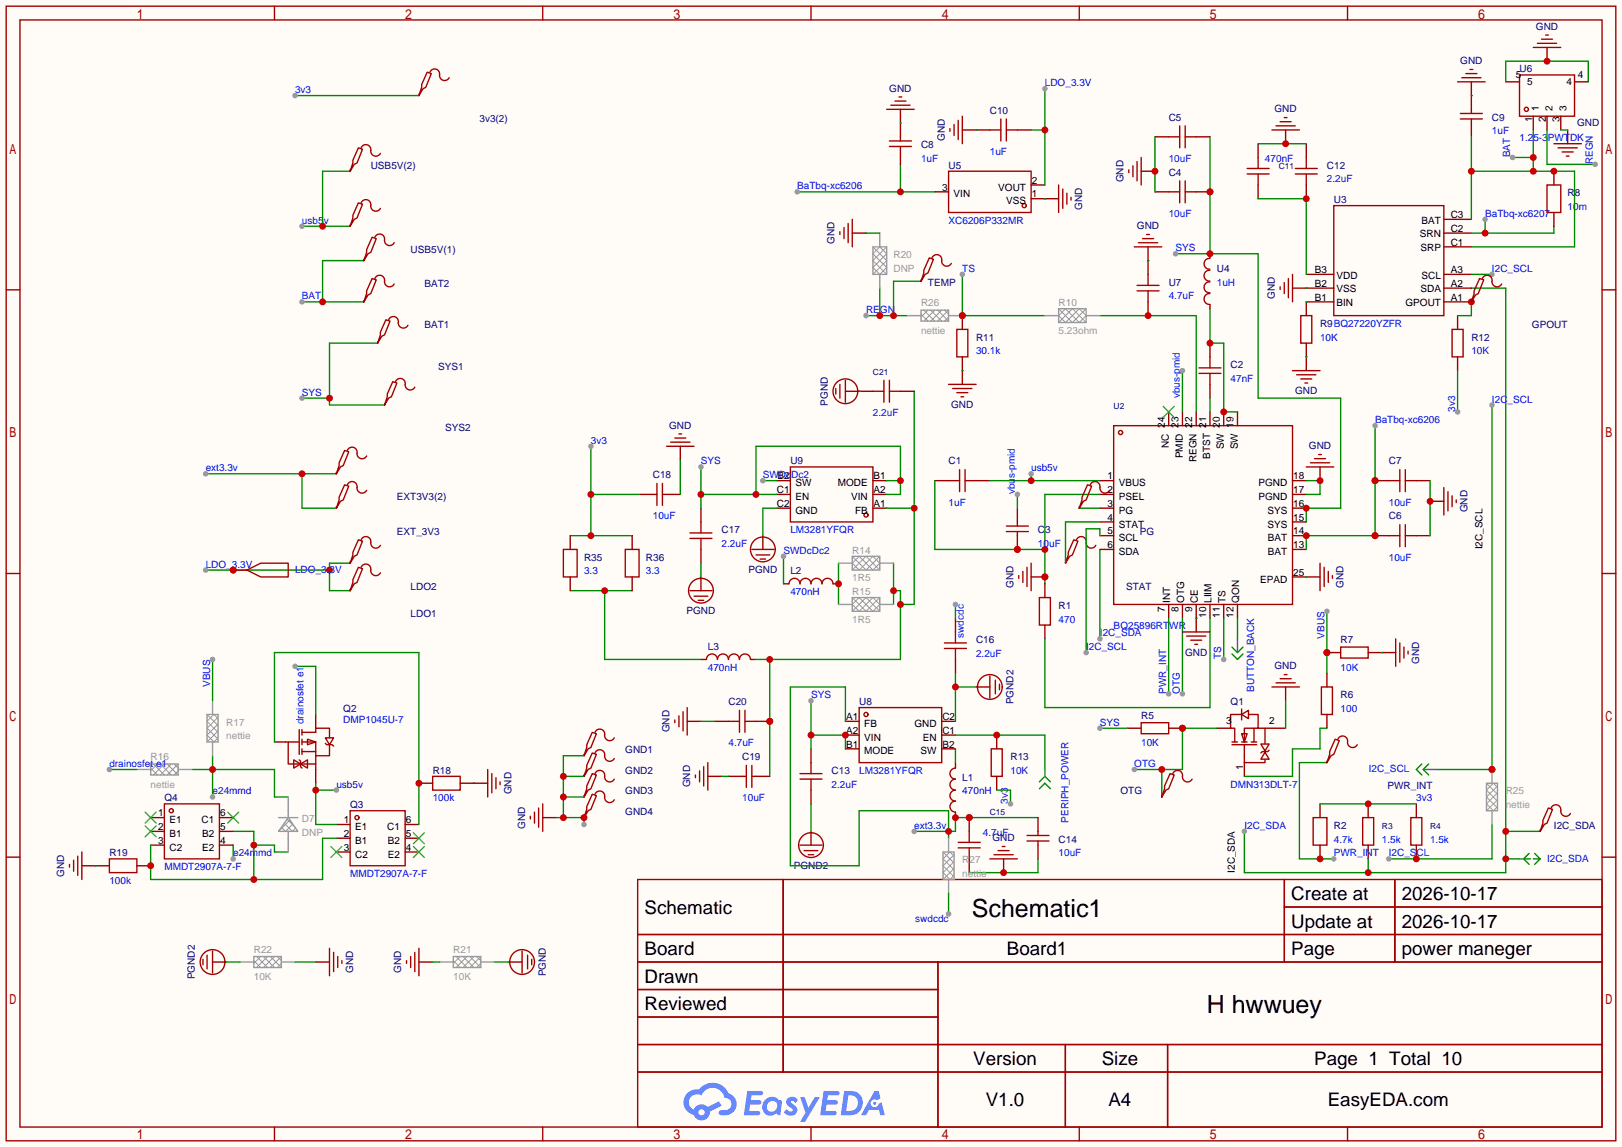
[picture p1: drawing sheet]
<svg xmlns="http://www.w3.org/2000/svg" width="299mm" height="212mm" viewBox="0 0 299 212" stroke-linecap="round" stroke-linejoin="round" font-family="sans-serif">
<defs><g id="words">
<g font-size="4.6">
<text x="179.4" y="169.4">Schematic1</text>
<text x="222.8" y="187.1">H hwwuey</text>
</g>
<g font-size="3.5">
<text x="238.4" y="166.2">Create at</text>
<text x="258.8" y="166.2">2026-10-17</text>
<text x="119" y="168.8">Schematic</text>
<text x="238.4" y="171.3">Update at</text>
<text x="258.8" y="171.3">2026-10-17</text>
<text x="119" y="176.4">Board</text>
<text x="185.9" y="176.4">Board1</text>
<text x="238.4" y="176.4">Page</text>
<text x="258.8" y="176.4">power maneger</text>
<text x="119" y="181.5">Drawn</text>
<text x="119" y="186.6">Reviewed</text>
<text x="179.7" y="196.7">Version</text>
<text x="203.4" y="196.7">Size</text>
<text x="242.6" y="196.7">Page 1 Total 10</text>
<text x="182" y="204.3">V1.0</text>
<text x="204.7" y="204.3">A4</text>
<text x="245.1" y="204.3">EasyEDA.com</text>
</g>
<g font-size="1.8" fill="#000080">
<text x="283.6" y="5.5">GND</text>
<text x="269.6" y="11.9">GND</text>
<text x="164.2" y="16.9">GND</text>
<text x="280.5" y="13.4">U6</text>
<text x="88.5" y="22.5">3v3(2)</text>
<text x="182.8" y="21">C10</text>
<text x="215.8" y="22.3">C5</text>
<text x="235.3" y="20.7">GND</text>
<text x="275.5" y="22.3">C9</text>
<text x="291.2" y="23.3">GND</text>
<text x="170.1" y="27.4">C8</text>
<text x="174.4" y="26.1" transform="rotate(-90 174.4 26.1)">GND</text>
<text x="68.5" y="31.2">USB5V(2)</text>
<text x="175.1" y="31.2">U5</text>
<text x="207.4" y="33.7" transform="rotate(-90 207.4 33.7)">GND</text>
<text x="215.8" y="32.4">C4</text>
<text x="245" y="31.2">C12</text>
<text x="199.8" y="38.8" transform="rotate(-90 199.8 38.8)">GND</text>
<text x="246.3" y="37.5">U3</text>
<text x="289.4" y="36.2">R8</text>
<text x="75.8" y="46.7">USB5V(1)</text>
<text x="154.1" y="45.1" transform="rotate(-90 154.1 45.1)">GND</text>
<text x="209.9" y="42.3">GND</text>
<text x="78.4" y="53">BAT2</text>
<text x="171.3" y="52.8">TEMP</text>
<text x="215.8" y="52.8">U7</text>
<text x="224.7" y="50.2">U4</text>
<text x="235.4" y="55.3" transform="rotate(-90 235.4 55.3)">GND</text>
<text x="78.4" y="60.6">BAT1</text>
<text x="180.2" y="62.9">R11</text>
<text x="243.7" y="60.4">R9BQ27220YZFR</text>
<text x="271.7" y="62.9">R12</text>
<text x="282.8" y="60.6">GPOUT</text>
<text x="80.9" y="68.2">SYS1</text>
<text x="227.2" y="68">C2</text>
<text x="152.8" y="74.9" transform="rotate(-90 152.8 74.9)">PGND</text>
<text x="175.6" y="75.4">GND</text>
<text x="239.1" y="72.8">GND</text>
<text x="82.2" y="79.7">SYS2</text>
<text x="123.5" y="79.2">GND</text>
<text x="241.7" y="83">GND</text>
<text x="120.5" y="88.3">C18</text>
<text x="145.9" y="85.8">U9</text>
<text x="175.1" y="85.8">C1</text>
<text x="256.4" y="85.8">C7</text>
<text x="73.3" y="92.4">EXT3V3(2)</text>
<text x="256.4" y="95.9">C6</text>
<text x="270.9" y="94.6" transform="rotate(-90 270.9 94.6)">GND</text>
<text x="73.3" y="98.7">EXT_3V3</text>
<text x="133.2" y="98.5">C17</text>
<text x="191.6" y="98.5">C3</text>
<text x="210.4" y="98.7">PG</text>
<text x="107.8" y="103.6">R35</text>
<text x="119.3" y="103.6">R36</text>
<text x="138.2" y="105.8">PGND</text>
<text x="145.9" y="106.1">L2</text>
<text x="75.8" y="114">LDO1</text>
<text x="75.8" y="108.9">LDO2</text>
<text x="126.7" y="113.5">PGND</text>
<text x="187.1" y="108.6" transform="rotate(-90 187.1 108.6)">GND</text>
<text x="195.5" y="112.4">R1</text>
<text x="207.9" y="108.9">STAT</text>
<text x="248.1" y="108.6" transform="rotate(-90 248.1 108.6)">GND</text>
<text x="180.2" y="118.8">C16</text>
<text x="247.5" y="118.8">R7</text>
<text x="130.7" y="120.1">L3</text>
<text x="218.8" y="121.1">GND</text>
<text x="235.3" y="123.6">GND</text>
<text x="262" y="122.6" transform="rotate(-90 262 122.6)">GND</text>
<text x="63.4" y="131.5">Q2</text>
<text x="134.5" y="130.2">C20</text>
<text x="158.6" y="130.2">U8</text>
<text x="187.1" y="130.1" transform="rotate(-90 187.1 130.1)">PGND2</text>
<text x="227.2" y="130.2">Q1</text>
<text x="247.5" y="129">R6</text>
<text x="123.6" y="135.3" transform="rotate(-90 123.6 135.3)">GND</text>
<text x="210.7" y="132.8">R5</text>
<text x="79.9" y="142.9">R18</text>
<text x="115.4" y="139.1">GND1</text>
<text x="115.4" y="142.9">GND2</text>
<text x="137" y="140.4">C19</text>
<text x="153.5" y="142.9">C13</text>
<text x="186.6" y="140.4">R13</text>
<text x="30.4" y="148">Q4</text>
<text x="64.6" y="149.3">Q3</text>
<text x="94.4" y="146.7" transform="rotate(-90 94.4 146.7)">GND</text>
<text x="115.4" y="146.7">GND3</text>
<text x="127.4" y="145.4" transform="rotate(-90 127.4 145.4)">GND</text>
<text x="177.7" y="144.2">L1</text>
<text x="206.9" y="146.7">OTG</text>
<text x="256.2" y="145.7">PWR_INT</text>
<text x="96.9" y="153.1" transform="rotate(-90 96.9 153.1)">GND</text>
<text x="115.4" y="150.5">GND4</text>
<text x="183.2" y="155.4">GND</text>
<text x="195.5" y="155.6">C14</text>
<text x="246.3" y="153.1">R2</text>
<text x="286.9" y="153.1">I2C_SDA</text>
<text x="11.9" y="161.9" transform="rotate(-90 11.9 161.9)">GND</text>
<text x="20.2" y="158.2">R19</text>
<text x="146.6" y="160.4">PGND2</text>
<text x="65.2" y="179.7" transform="rotate(-90 65.2 179.7)">GND</text>
<text x="74.1" y="179.7" transform="rotate(-90 74.1 179.7)">GND</text>
<text x="36" y="180.9" transform="rotate(-90 36 180.9)">PGND2</text>
<text x="100.8" y="180.3" transform="rotate(-90 100.8 180.3)">PGND</text>
</g>
<g font-size="1.8" fill="#00f">
<text x="54.5" y="17.2">3v3</text>
<text x="192.9" y="15.9">LDO_3.3V</text>
<text x="170.1" y="29.9">1uF</text>
<text x="182.8" y="28.6">1uF</text>
<text x="215.8" y="29.9">10uF</text>
<text x="233.6" y="29.9">470nF</text>
<text x="275.5" y="24.8">1uF</text>
<text x="278.8" y="29.1" transform="rotate(-90 278.8 29.1)">BAT</text>
<text x="280.5" y="26.1">1.25-3PWTDK</text>
<text x="147.2" y="35">BaTbq-xc6206</text>
<text x="245" y="33.7">2.2uF</text>
<text x="294.1" y="30.4" transform="rotate(-90 294.1 30.4)">REGN</text>
<text x="55.8" y="41.3">usb5v</text>
<text x="175.1" y="41.3">XC6206P332MR</text>
<text x="215.8" y="40.1">10uF</text>
<text x="274.2" y="40.1">BaTbq-xc6207</text>
<text x="289.4" y="38.8">10m</text>
<text x="217" y="46.4">SYS</text>
<text x="177.7" y="50.2">TS</text>
<text x="224.7" y="52.8">1uH</text>
<text x="275.5" y="50.2">I2C_SCL</text>
<text x="55.8" y="55.3">BAT</text>
<text x="159.9" y="57.8">REGN</text>
<text x="215.8" y="55.3">4.7uF</text>
<text x="180.2" y="65.5">30.1k</text>
<text x="243.7" y="62.9">10K</text>
<text x="271.7" y="65.5">10K</text>
<text x="227.2" y="70.5">47nF</text>
<text x="55.8" y="73.1">SYS</text>
<text x="161.2" y="76.9">2.2uF</text>
<text x="217.9" y="73.5" transform="rotate(-90 217.9 73.5)">vbus-pmid</text>
<text x="268.7" y="76.1" transform="rotate(-90 268.7 76.1)">3v3</text>
<text x="275.5" y="74.3">I2C_SCL</text>
<text x="109.1" y="82">3v3</text>
<text x="253.9" y="78.2">BaTbq-xc6206</text>
<text x="38" y="87">ext3.3v</text>
<text x="129.4" y="85.8">SYS</text>
<text x="140.8" y="88.3">SWDcDc2</text>
<text x="190.4" y="87">usb5v</text>
<text x="120.5" y="95.9">10uF</text>
<text x="175.1" y="93.4">1uF</text>
<text x="187.4" y="91.3" transform="rotate(-90 187.4 91.3)">vbus-pmid</text>
<text x="256.4" y="93.4">10uF</text>
<text x="133.2" y="101">2.2uF</text>
<text x="145.9" y="98.5">LM3281YFQR</text>
<text x="191.6" y="101">10uF</text>
<text x="38" y="104.8">LDO_3.3V</text>
<text x="54.5" y="105.8">LDO_3.3V</text>
<text x="107.8" y="106.1">3.3</text>
<text x="119.3" y="106.1">3.3</text>
<text x="144.7" y="102.3">SWDcDc2</text>
<text x="256.4" y="103.6">10uF</text>
<text x="145.9" y="109.9">470nH</text>
<text x="178" y="117.8" transform="rotate(-90 178 117.8)">swdcdc</text>
<text x="195.5" y="115">470</text>
<text x="203.1" y="117.5">I2C_SDA</text>
<text x="205.6" y="116.3">BQ25896RTWR</text>
<text x="244.5" y="118" transform="rotate(-90 244.5 118)">VBUS</text>
<text x="130.7" y="123.9">470nH</text>
<text x="180.2" y="121.3">2.2uF</text>
<text x="200.5" y="120.1">I2C_SCL</text>
<text x="225.5" y="121.8" transform="rotate(-90 225.5 121.8)">TS</text>
<text x="247.5" y="123.9">10K</text>
<text x="38.8" y="126.9" transform="rotate(-90 38.8 126.9)">VBUS</text>
<text x="149.7" y="129">SYS</text>
<text x="215.3" y="128.1" transform="rotate(-90 215.3 128.1)">PWR_INT</text>
<text x="217.9" y="128.1" transform="rotate(-90 217.9 128.1)">OTG</text>
<text x="231.6" y="127.8" transform="rotate(-90 231.6 127.8)">BUTTON_BACK</text>
<text x="247.5" y="131.5">100</text>
<text x="56.1" y="133.7" transform="rotate(-90 56.1 133.7)">drainosfet e1</text>
<text x="63.4" y="133.5">DMP1045U-7</text>
<text x="134.5" y="137.8">4.7uF</text>
<text x="203.1" y="134">SYS</text>
<text x="210.7" y="137.8">10K</text>
<text x="20.2" y="141.7">drainosfet e1</text>
<text x="158.6" y="142.9">LM3281YFQR</text>
<text x="186.6" y="142.9">10K</text>
<text x="209.4" y="141.7">OTG</text>
<text x="252.7" y="142.7">I2C_SCL</text>
<text x="39.2" y="146.7">e24mmd</text>
<text x="62.1" y="145.5">usb5v</text>
<text x="79.9" y="148">100k</text>
<text x="137" y="148">10uF</text>
<text x="153.5" y="145.5">2.2uF</text>
<text x="177.7" y="146.7">470nH</text>
<text x="186.1" y="148.5" transform="rotate(-90 186.1 148.5)">3v3</text>
<text x="227.2" y="145.5">DMN313DLT-7</text>
<text x="261.5" y="148">3v3</text>
<text x="168.8" y="153.1">ext3.3v</text>
<text x="181.5" y="154.4">4.7uF</text>
<text x="197.3" y="151.9" transform="rotate(-90 197.3 151.9)">PERIPH_POWER</text>
<text x="229.7" y="153.1">I2C_SDA</text>
<text x="246.3" y="155.6">4.7k</text>
<text x="255.1" y="155.6">1.5k</text>
<text x="264" y="155.6">1.5k</text>
<text x="30.4" y="160.7">MMDT2907A-7-F</text>
<text x="43.1" y="158.2">e24mmd</text>
<text x="64.6" y="162">MMDT2907A-7-F</text>
<text x="195.5" y="158.2">10uF</text>
<text x="246.3" y="158.2">PWR_INT</text>
<text x="256.4" y="158.2">I2C_SCL</text>
<text x="285.6" y="159.2">I2C_SDA</text>
<text x="20.2" y="163.2">100k</text>
<text x="169" y="170.4">swdcdc</text>
</g>
<g font-size="1.8">
<text x="279.9" y="14.4">5</text>
<text x="282" y="15.7">5</text>
<text x="289.2" y="15.7">4</text>
<text x="291.3" y="14.4">4</text>
<text x="282.9" y="22.6" transform="rotate(-90 282.9 22.6)">1</text>
<text x="284.1" y="20.5" transform="rotate(-90 284.1 20.5)">1</text>
<text x="285.4" y="22.6" transform="rotate(-90 285.4 22.6)">2</text>
<text x="286.7" y="20.5" transform="rotate(-90 286.7 20.5)">2</text>
<text x="287.9" y="22.6" transform="rotate(-90 287.9 22.6)">3</text>
<text x="289.2" y="20.5" transform="rotate(-90 289.2 20.5)">3</text>
<text x="174" y="35.2">3</text>
<text x="184.3" y="35.2">VOUT</text>
<text x="190.5" y="33.9">2</text>
<text x="176.1" y="36.5">VIN</text>
<text x="185.7" y="37.7">VSS</text>
<text x="190.5" y="36.5">1</text>
<text x="262.5" y="41.3">BAT</text>
<text x="267.8" y="40.3">C3</text>
<text x="262.2" y="43.8">SRN</text>
<text x="262.3" y="46.4">SRP</text>
<text x="267.8" y="45.4">C1</text>
<text x="267.8" y="42.8">C2</text>
<text x="242.7" y="53">B2</text>
<text x="242.7" y="50.4">B3</text>
<text x="246.8" y="54">VSS</text>
<text x="246.8" y="51.5">VDD</text>
<text x="262.3" y="54">SDA</text>
<text x="262.5" y="51.5">SCL</text>
<text x="267.8" y="53">A2</text>
<text x="267.8" y="50.4">A3</text>
<text x="242.7" y="55.5">B1</text>
<text x="246.8" y="56.5">BIN</text>
<text x="259.5" y="56.5">GPOUT</text>
<text x="267.8" y="55.5">A1</text>
<text x="215.1" y="79" transform="rotate(-90 215.1 79)">24</text>
<text x="215.8" y="82.7" transform="rotate(-90 215.8 82.7)">NC</text>
<text x="217.6" y="79" transform="rotate(-90 217.6 79)">23</text>
<text x="220.1" y="79" transform="rotate(-90 220.1 79)">22</text>
<text x="222.7" y="79" transform="rotate(-90 222.7 79)">21</text>
<text x="225.2" y="79" transform="rotate(-90 225.2 79)">20</text>
<text x="226" y="83" transform="rotate(-90 226 83)">SW</text>
<text x="227.8" y="79" transform="rotate(-90 227.8 79)">19</text>
<text x="228.5" y="83" transform="rotate(-90 228.5 83)">SW</text>
<text x="143.5" y="88.5">B2</text>
<text x="146.9" y="89.8">SW</text>
<text x="154.7" y="89.8">MODE</text>
<text x="161.3" y="88.5">B1</text>
<text x="204.5" y="88.5">1</text>
<text x="206.6" y="89.8">VBUS</text>
<text x="218.4" y="84.7" transform="rotate(-90 218.4 84.7)">PMID</text>
<text x="220.9" y="85.4" transform="rotate(-90 220.9 85.4)">REGN</text>
<text x="223.4" y="84.8" transform="rotate(-90 223.4 84.8)">BTST</text>
<text x="232.4" y="89.8">PGND</text>
<text x="238.8" y="88.5">18</text>
<text x="143.4" y="93.6">C2</text>
<text x="143.4" y="91.1">C1</text>
<text x="146.9" y="94.9">GND</text>
<text x="146.9" y="92.4">EN</text>
<text x="157.1" y="92.4">VIN</text>
<text x="157.9" y="94.9">FB</text>
<text x="161.3" y="91.1">A2</text>
<text x="161.3" y="93.6">A1</text>
<text x="204.5" y="91.1">2</text>
<text x="204.5" y="93.6">3</text>
<text x="206.6" y="92.4">PSEL</text>
<text x="206.6" y="94.9">PG</text>
<text x="232.4" y="92.4">PGND</text>
<text x="234" y="94.9">SYS</text>
<text x="238.8" y="93.6">16</text>
<text x="238.8" y="91.1">17</text>
<text x="204.5" y="96.2">4</text>
<text x="204.5" y="98.7">5</text>
<text x="204.5" y="101.2">6</text>
<text x="206.6" y="97.4">STAT</text>
<text x="206.6" y="100">SCL</text>
<text x="234" y="97.4">SYS</text>
<text x="234.1" y="100">BAT</text>
<text x="238.8" y="101.2">13</text>
<text x="238.8" y="98.7">14</text>
<text x="238.8" y="96.2">15</text>
<text x="273.7" y="101.5" transform="rotate(-90 273.7 101.5)">I2C_SCL</text>
<text x="206.6" y="102.5">SDA</text>
<text x="232.7" y="107.6">EPAD</text>
<text x="234.1" y="102.5">BAT</text>
<text x="238.8" y="106.3">25</text>
<text x="215.1" y="113" transform="rotate(-90 215.1 113)">7</text>
<text x="216.1" y="111.4" transform="rotate(-90 216.1 111.4)">INT</text>
<text x="217.6" y="113" transform="rotate(-90 217.6 113)">8</text>
<text x="218.6" y="111.4" transform="rotate(-90 218.6 111.4)">OTG</text>
<text x="220.1" y="113" transform="rotate(-90 220.1 113)">9</text>
<text x="221.2" y="111.4" transform="rotate(-90 221.2 111.4)">CE</text>
<text x="223.7" y="111.4" transform="rotate(-90 223.7 111.4)">LIIM</text>
<text x="226.2" y="111.4" transform="rotate(-90 226.2 111.4)">TS</text>
<text x="228.8" y="111.4" transform="rotate(-90 228.8 111.4)">QON</text>
<text x="222.7" y="114" transform="rotate(-90 222.7 114)">10</text>
<text x="225.2" y="114" transform="rotate(-90 225.2 114)">11</text>
<text x="227.8" y="114" transform="rotate(-90 227.8 114)">12</text>
<text x="156.2" y="135.5">A2</text>
<text x="156.2" y="133">A1</text>
<text x="159.6" y="136.8">VIN</text>
<text x="159.6" y="134.3">FB</text>
<text x="168.8" y="134.3">GND</text>
<text x="170.4" y="136.8">EN</text>
<text x="174" y="133">C2</text>
<text x="174" y="135.5">C1</text>
<text x="226.4" y="133.8">3</text>
<text x="234.3" y="133.8">2</text>
<text x="156.2" y="138.1">B1</text>
<text x="159.6" y="139.3">MODE</text>
<text x="169.9" y="139.3">SW</text>
<text x="174" y="138.1">B2</text>
<text x="229.5" y="142.1" transform="rotate(-90 229.5 142.1)">1</text>
<text x="29.2" y="150.8">1</text>
<text x="29.2" y="153.3">2</text>
<text x="29.2" y="155.9">3</text>
<text x="31.3" y="152">E1</text>
<text x="31.3" y="154.6">B1</text>
<text x="37.2" y="152">C1</text>
<text x="37.3" y="154.6">B2</text>
<text x="40.6" y="155.9">4</text>
<text x="40.6" y="153.3">5</text>
<text x="40.6" y="150.8">6</text>
<text x="63.5" y="152">1</text>
<text x="63.5" y="154.6">2</text>
<text x="65.6" y="153.3">E1</text>
<text x="65.6" y="155.9">B1</text>
<text x="71.5" y="153.3">C1</text>
<text x="71.6" y="155.9">B2</text>
<text x="74.9" y="154.6">5</text>
<text x="74.9" y="152">6</text>
<text x="31.3" y="157.1">C2</text>
<text x="37.3" y="157.1">E2</text>
<text x="63.5" y="157.1">3</text>
<text x="65.6" y="158.4">C2</text>
<text x="71.6" y="158.4">E2</text>
<text x="74.9" y="157.1">4</text>
<text x="228" y="161.2" transform="rotate(-90 228 161.2)">I2C_SDA</text>
</g>
<g font-size="1.8" fill="#999">
<text x="165" y="47.7">R20</text>
<text x="165" y="50.2">DNP</text>
<text x="170.1" y="56.6">R26</text>
<text x="195.5" y="56.6">R10</text>
<text x="170.1" y="61.6">nettie</text>
<text x="195.5" y="61.6">5.23ohm</text>
<text x="157.4" y="102.3">R14</text>
<text x="157.4" y="107.4">1R5</text>
<text x="157.4" y="109.9">R15</text>
<text x="157.4" y="115">1R5</text>
<text x="41.8" y="134">R17</text>
<text x="41.8" y="136.6">nettie</text>
<text x="27.8" y="140.4">R16</text>
<text x="27.8" y="145.5">nettie</text>
<text x="278" y="146.7">R25</text>
<text x="278" y="149.3">nettie</text>
<text x="55.8" y="151.8">D7</text>
<text x="55.8" y="154.4">DNP</text>
<text x="177.7" y="159.4">R27</text>
<text x="177.7" y="162">nettie</text>
<text x="46.9" y="175.9">R22</text>
<text x="83.7" y="175.9">R21</text>
<text x="46.9" y="181">10K</text>
<text x="83.7" y="181">10K</text>
</g>
<g font-size="1.6" fill="#000080">
<text x="236.1" y="31.2">C11</text>
<text x="161.2" y="69.3">C21</text>
<text x="205.6" y="75.6">U2</text>
<text x="182.8" y="150.5">C15</text>
<text x="255.1" y="153.1">R3</text>
<text x="264" y="153.1">R4</text>
</g>
</g></defs>
<path d="M0 0h299.5v211.8h-299.5z" fill="#fffcf7"/>
<g fill="none" stroke="#a10000" stroke-width=".25">
<path d="M1.1 1.1h297.2v209.6h-297.2zM3.7 3.7h292.1v204.5h-292.1zM50.7 1.1v2.6M100.2 1.1v2.6M149.7 1.1v2.6M199.3 1.1v2.6M248.8 1.1v2.6M1.1 53.5h2.6M295.8 53.5h2.5M1.1 105.9h2.6M295.8 105.9h2.5M1.1 158.3h2.6"/>
<path d="M295.8 158.3h2.5M117.7 162.4h178.1v45.8h-178.1zM117.7 172.6h178.1M117.7 177.7h178.1M144.6 162.4v35.6M173.2 177.7v30.5M237.1 162.4v15.3M237.1 167.5h58.7M257.5 162.4v15.3M117.7 182.8h55.5M117.7 192.9h178.1M117.7 187.8h55.5"/>
<path d="M117.7 198h178.1M196.7 192.9v15.3M215.6 192.9v15.3M50.7 208.2v2.5M100.2 208.2v2.5M149.7 208.2v2.5M199.3 208.2v2.5M248.8 208.2v2.5"/>
</g>
<g fill="#5487ff">
<path d="M145.5 202.8a1.3 1.3 0 0 1 1.8 .3l-.4 .6a.54 .54 0 0 0-.9-.2l.1 .2a1.58 1.58 0 0 1 1.1 1.6 1.43 1.43 0 0 1-2.5 .1l.5-.6a.64 .64 0 0 0 .5 .5 .64 .64 0 0 0 .7-.3l-.2-.2a1.6 1.6 0 0 1-1-1.6z"/>
<path d="M147.7 202.7h.9l.7 1.9 1.1-1.9h.9l-2.7 4.5h-.9l1-1.7z"/>
<path d="M138 201.5h1.6a1.31 1.31 0 0 1 1.2 .2 .4 .4 0 0 1-.3 .6h-1.8l-.1 .9h1.6a.4 .4 0 0 1 .4 .4 .4 .4 0 0 1-.4 .4h-1.7l-.2 1.2h.8a1.23 1.23 0 0 1 1.2 .2 .39 .39 0 0 1-.3 .6h-2.7z"/>
<path d="M152.1 201.5h1.6a1.32 1.32 0 0 1 1.3 .2 .39 .39 0 0 1-.4 .6h-1.7l-.2 .9h1.7a.4 .4 0 0 1 .3 .4 .4 .4 0 0 1-.4 .4h-1.7l-.2 1.2h.8a1.23 1.23 0 0 1 1.2 .2 .39 .39 0 0 1-.3 .6h-2.7z"/>
<path d="M161.5 201.5h.7l.4 1.3-.7 .4a.75 .75 0 0 0-1.1 .3 .75 .75 0 0 0 .5 1 .75 .75 0 0 0 .9-.6l.6-.3 .6 2.4h-.9l-.2-1h-1.9l-.5 1h-.9z"/>
<path d="M155.9 201.5l-.7 4.5h1.5a2.27 2.27 0 0 0 2.6-2.3 2.27 2.27 0 0 0-2.7-2.2zM156.6 202.3a1.5 1.5 0 0 1 1.8 1.5 1.5 1.5 0 0 1-1.9 1.4h-.3z"/>
<path d="M141.3 203.1a1.62 1.62 0 0 0-.4 2.1 1.62 1.62 0 0 0 2 .7l.4-.3 .3 .3 .5 .1 .3-2.5-.2-.3h-.4a1.58 1.58 0 0 0-2.5-.1zM141.9 203.6a.99 .99 0 0 1 1.6 .3 .99 .99 0 0 1-.9 1.4 .94 .94 0 0 1-1-.5 .94 .94 0 0 1 .3-1.2z"/>
<path d="M126.9 201.9a2.37 2.37 0 0 0 1.2 4 1.54 1.54 0 0 0 1.7 1 1.54 1.54 0 0 0 1.3-1.6l2.1-1.1-.5-.8-2 1.1a1.57 1.57 0 0 0-2.6 .4 1.5 1.5 0 0 1-.8-2.1 1.5 1.5 0 0 1 2.2-.5 2.23 2.23 0 0 1 2.3-1.4 2.23 2.23 0 0 1 2 1.8 1.16 1.16 0 0 1 1.2 1.1 1.16 1.16 0 0 1-1 1.3h-.7a.47 .47 0 0 0-.6 .3 .47 .47 0 0 0 .4 .6 2.23 2.23 0 0 0 2.3-.7 2.23 2.23 0 0 0 .4-2.3 2.16 2.16 0 0 0-1.3-1.1 3.2 3.2 0 0 0-5.4-.7l-1.2 .1zM129 205.4a.58 .58 0 0 1 1.1 0 .58 .58 0 0 1-1.1 0z"/>
<circle cx="161.5" cy="203.8" r=".28"/>
</g>
<g fill="none" stroke="#a10000" stroke-width=".25">
<path d="M205.6 78.6h33v33h-33z"/>
<circle cx="206.9" cy="79.9" r=".38"/>
</g>
<g fill="none" stroke="#870000" stroke-width=".25">
<path d="M215.8 76.1v2.5M218.3 76.1v2.5M220.9 76.1v2.5M223.4 76.1v2.5M225.9 76.1v2.5M228.5 76.1v2.5M203.1 88.8h2.5M203.1 91.3h2.5M203.1 93.9h2.5M203.1 96.4h2.5M203.1 98.9h2.5M238.6 88.8h2.6"/>
<path d="M238.6 91.3h2.6M238.6 93.9h2.6M238.6 96.4h2.6M238.6 98.9h2.6M203.1 101.5h2.5M215.8 111.6v2.6M218.3 111.6v2.6M220.9 111.6v2.6M223.4 111.6v2.6M225.9 111.6v2.6M228.5 111.6v2.6M238.6 101.5h2.6"/>
<path d="M238.6 106.6h2.6"/>
</g>
<path d="M214.8 75.1l2 2M216.8 75.1l-2 2" fill="none" stroke="#3c3" stroke-width=".25"/>
<path d="M218.3 68.5v7.6" fill="none" stroke="#008700" stroke-width=".25"/>
<circle cx="218.3" cy="68.5" r=".51" fill="#999"/>
<path d="M182.8 24h2M184.8 22v4M185.8 24h2M185.8 22v4M175.1 88.8h2.1M177.2 86.7v4.1M178.2 88.8h2M178.2 86.7v4.1" fill="none" stroke="#a10000" stroke-width=".25"/>
<path d="M180.2 24h2.6M187.8 24h2.6M172.6 88.8h2.5M180.2 88.8h2.6" fill="none" stroke="#870000" stroke-width=".25"/>
<path d="M182.8 88.8h20.3M190.4 87.5v1.3" fill="none" stroke="#008700" stroke-width=".25"/>
<circle cx="190.4" cy="88.8" r=".63" fill="#c00"/>
<circle cx="190.4" cy="87.5" r=".51" fill="#999"/>
<path d="M172.6 88.8v12.7h20.3M203.1 91.3h-10.2v16.5" fill="none" stroke="#008700" stroke-width=".25"/>
<g fill="#c00">
<circle cx="187.8" cy="101.5" r=".63"/>
<circle cx="192.9" cy="101.5" r=".63"/>
<circle cx="192.9" cy="106.6" r=".63"/>
</g>
<path d="M185.8 98.2h4.1M185.8 97.2h4.1" fill="none" stroke="#a10000" stroke-width=".25"/>
<path d="M187.8 98.9v2.6" fill="none" stroke="#870000" stroke-width=".25"/>
<circle cx="187.8" cy="101.5" r=".63" fill="#c00"/>
<path d="M187.8 93.9v2.5" fill="none" stroke="#870000" stroke-width=".25"/>
<path d="M187.8 96.4v.8M187.8 98.2v.7" fill="none" stroke="#a10000" stroke-width=".25"/>
<path d="M187.8 91.3v2.6" fill="none" stroke="#008700" stroke-width=".25"/>
<circle cx="187.8" cy="91.3" r=".51" fill="#999"/>
<path d="M191.9 110.4h2v5h-2z" fill="none" stroke="#a10000" stroke-width=".25"/>
<path d="M190.4 106.6h2.5M192.9 107.8v2.6M192.9 115.4v2.6" fill="none" stroke="#870000" stroke-width=".25"/>
<path d="M223.4 114.2v16.5h-30.5v-12.7" fill="none" stroke="#008700" stroke-width=".25"/>
<circle cx="192.9" cy="106.6" r=".63" fill="#c00"/>
<path d="M198.2 99.7l.8 .2-1 2.6-.5 .2-.8 1.3 .5-1.5v-.5zM198.8 99.7a.93 .93 0 0 1 1.1-.6 .93 .93 0 0 1 .6 1.1 .94 .94 0 0 0 .7 1 .94 .94 0 0 0 1.1-.5M200.8 89.5l.7 .3-1 2.5-.5 .3-.7 1.3 .5-1.6v-.5zM201.3 89.5a.93 .93 0 0 1 1.1-.5 .93 .93 0 0 1 .7 1 .94 .94 0 0 0 .7 1 .94 .94 0 0 0 1.1-.4M188.1 106.3v.5M188.8 105.5v2.1M189.6 104.8v3.5M190.4 104v5.1" fill="none" stroke="#a10000" stroke-width=".25"/>
<path d="M199.3 93.9h3.8M203.1 96.4h-6.4v7.6M203.1 101.5v16.5" fill="none" stroke="#008700" stroke-width=".25"/>
<path d="M199.3 93.6v.3M196.7 103.8v.2" fill="none" stroke="#870000" stroke-width=".25"/>
<circle cx="203.1" cy="118" r=".51" fill="#999"/>
<path d="M203.1 98.9v-1.2h-2.6v22.8" fill="none" stroke="#008700" stroke-width=".25"/>
<circle cx="200.5" cy="120.5" r=".51" fill="#999"/>
<path d="M242.4 151h2.6v5.1h-2.6zM251.6 151h2v5.1h-2zM260.5 151h2v5.1h-2z" fill="none" stroke="#a10000" stroke-width=".25"/>
<path d="M243.7 148.5v2.5M243.7 156.1v2.5M252.6 148.5v2.5M252.6 156.1v2.5M261.5 148.5v2.5M261.5 156.1v2.5" fill="none" stroke="#870000" stroke-width=".25"/>
<path d="M271.7 53.2h6.3v108h-48.3v-7.7M252.6 158.6v2.6M278 158.6h2.5M278 153.5h6.4" fill="none" stroke="#008700" stroke-width=".25"/>
<g fill="#c00">
<circle cx="278" cy="158.6" r=".63"/>
<circle cx="278" cy="153.5" r=".63"/>
<circle cx="252.6" cy="161.2" r=".63"/>
</g>
<circle cx="229.7" cy="153.5" r=".51" fill="#999"/>
<path d="M243.7 148.5h17.8" fill="none" stroke="#008700" stroke-width=".25"/>
<circle cx="252.6" cy="148.5" r=".63" fill="#c00"/>
<path d="M281.3 158.6l1 1M281.3 158.6h1.3M282.3 157.6l-1 1M283.1 158.6h1.3M283.3 157.6l1.1 1M284.4 158.6l-1.1 1" fill="none" stroke="#008000" stroke-width=".25"/>
<path d="M280.5 158.6h.8" fill="none" stroke="#008080" stroke-width=".25"/>
<path d="M241.2 55.8h5.1M241.2 53.2h5.1M241.2 50.7h5.1M266.6 55.8h5.1M266.6 53.2h5.1M266.6 50.7h5.1M266.6 45.6h5.1M266.6 43.1h5.1M266.6 40.5h5.1M284.4 153.3v.2" fill="none" stroke="#870000" stroke-width=".25"/>
<path d="M246.3 38h20.3v20.3h-20.3zM285.9 149.2l.7 .3-1 2.5-.5 .3-.7 1.2 .5-1.5v-.5zM286.4 149.2a.93 .93 0 0 1 1.1-.5 .93 .93 0 0 1 .7 1 .94 .94 0 0 0 .6 1 .94 .94 0 0 0 1.1-.5" fill="none" stroke="#a10000" stroke-width=".25"/>
<path d="M275.5 74.8v67.3h-10.2" fill="none" stroke="#008700" stroke-width=".25"/>
<circle cx="275.5" cy="142.1" r=".63" fill="#c00"/>
<circle cx="275.5" cy="74.8" r=".51" fill="#999"/>
<path d="M275.5 152.3v6.3h-19.1" fill="none" stroke="#008700" stroke-width=".25"/>
<circle cx="261.5" cy="158.6" r=".63" fill="#c00"/>
<circle cx="256.4" cy="158.6" r=".51" fill="#999"/>
<path d="M271.7 50.7h3.8" fill="none" stroke="#008700" stroke-width=".25"/>
<circle cx="275.5" cy="50.7" r=".51" fill="#999"/>
<path d="M215.8 114.2v13.9" fill="none" stroke="#008700" stroke-width=".25"/>
<circle cx="215.8" cy="128.1" r=".51" fill="#999"/>
<path d="M245 140.8h-5.1v17.8h6.4" fill="none" stroke="#008700" stroke-width=".25"/>
<circle cx="243.7" cy="158.6" r=".63" fill="#c00"/>
<circle cx="246.3" cy="158.6" r=".51" fill="#999"/>
<path d="M245 140.6v.2" fill="none" stroke="#870000" stroke-width=".25"/>
<path d="M246.5 136.5l.8 .3-1 2.5-.6 .3-.7 1.2 .5-1.5v-.5zM247 136.5a.93 .93 0 0 1 1.1-.5 .93 .93 0 0 1 .7 1 .94 .94 0 0 0 .7 1 .94 .94 0 0 0 1.1-.5" fill="none" stroke="#a10000" stroke-width=".25"/>
<path d="M218.3 114.2v13.9" fill="none" stroke="#008700" stroke-width=".25"/>
<circle cx="218.3" cy="128.1" r=".51" fill="#999"/>
<g fill="none" stroke="#a10000" stroke-width=".25">
<path d="M227.5 137.5h4.5M227.5 137h1M229.2 135.5h1.1l-.6 1.5zM229.2 132l1.3-.8v1.5zM229.2 132h-2v2.5h.8v2.5M229.2 130.9v2.1M229.2 137h1.1M229.7 137.5v3.3h3.9v-.5M230.5 132h1.8v2.5h-2.6v2.5M231 137h1M231.5 134.5v2.5M232.8 137.4h1.5l-.7 1.3z"/>
<path d="M233.6 138.9l.7 1.3h-1.5zM233.6 134.5v2.8M234.3 138.6l-.2 .2h-1.1l-.2 .3"/>
</g>
<path d="M224.7 134.5h2.5M232.3 134.5h5.1M229.7 140.8v2.6" fill="none" stroke="#870000" stroke-width=".25"/>
<path d="M224.7 134.5h-6.4v7.6h-8.9M214.5 142.1v5.1" fill="none" stroke="#008700" stroke-width=".25"/>
<g fill="#c00">
<circle cx="214.5" cy="142.1" r=".63"/>
<circle cx="218.3" cy="134.5" r=".63"/>
</g>
<circle cx="209.4" cy="142.1" r=".51" fill="#999"/>
<path d="M215.8 134.5h2.5M214.5 146.9v.3" fill="none" stroke="#870000" stroke-width=".25"/>
<path d="M210.7 133.5h5.1v2h-5.1zM216 142.9l.8 .2-1 2.6-.5 .2-.8 1.3 .5-1.5v-.5zM216.5 142.9a.93 .93 0 0 1 1.2-.6 .93 .93 0 0 1 .6 1.1 .94 .94 0 0 0 .7 1 .94 .94 0 0 0 1.1-.5" fill="none" stroke="#a10000" stroke-width=".25"/>
<circle cx="218.3" cy="134.5" r=".63" fill="#c00"/>
<path d="M208.2 134.5h2.5" fill="none" stroke="#870000" stroke-width=".25"/>
<path d="M203.1 134.5h5.1" fill="none" stroke="#008700" stroke-width=".25"/>
<circle cx="203.1" cy="134.5" r=".51" fill="#999"/>
<path d="M244 126.9h2v5.1h-2z" fill="none" stroke="#a10000" stroke-width=".25"/>
<path d="M245 124.3v2.6M245 132v2.5" fill="none" stroke="#870000" stroke-width=".25"/>
<path d="M245 112.9v11.4M245 134.5h-1.3v3.8h-5.1v5.1h-8.9" fill="none" stroke="#008700" stroke-width=".25"/>
<circle cx="245" cy="120.5" r=".63" fill="#c00"/>
<circle cx="245" cy="112.9" r=".51" fill="#999"/>
<path d="M240.2 58.3h2v5.1h-2zM247.5 119.5h5.1v2h-5.1z" fill="none" stroke="#a10000" stroke-width=".25"/>
<path d="M241.2 55.8v2.5M241.2 63.4v2.5M245 120.5h2.5M252.6 120.5h2.5" fill="none" stroke="#870000" stroke-width=".25"/>
<circle cx="245" cy="120.5" r=".63" fill="#c00"/>
<path d="M223.4 63.4v2.5M223.4 71v2.5M220.9 114.2v2.5M237.4 126.9v2.5M255.1 120.5h2.6" fill="none" stroke="#870000" stroke-width=".25"/>
<g fill="none" stroke="#a10000" stroke-width=".25">
<path d="M221.4 69h4M221.4 67.9h4M223.4 65.9v2M223.4 69v2M218.3 116.7h5.1M219.1 117.5h3.5M219.8 118.2h2.1M220.6 119h.5M257.7 118v5.1M258.4 118.7v3.6M259.2 119.5v2M234.8 126.9h5.1"/>
<path d="M235.6 126.1h3.5M236.3 125.3h2.1M237.1 124.6h.5M260 120.3v.5"/>
</g>
<path d="M223.4 57v6.4h2.5v12.7h2.6M223.4 73.5v2.6M220.9 114.2h.1M237.4 129.4v5.1M255.1 120.5h.1" fill="none" stroke="#008700" stroke-width=".25"/>
<g fill="#c00">
<circle cx="225.9" cy="76.1" r=".63"/>
<circle cx="223.4" cy="63.4" r=".63"/>
</g>
<path d="M223.4 49.9a1.01 1.01 0 0 0-1.1 1 1.01 1.01 0 0 0 1.1 1M223.4 52.1a1.01 1.01 0 0 0-1.1 1 1.01 1.01 0 0 0 1.1 1M223.4 47.7a1.01 1.01 0 0 0-1.1 1 1.01 1.01 0 0 0 1.1 1M223.4 54.2a1.01 1.01 0 0 0-1.1 1 1.01 1.01 0 0 0 1.1 1" fill="none" stroke="#a10000" stroke-width=".25"/>
<path d="M223.4 46.9v.7M223.4 56.3v.7" fill="none" stroke="#870000" stroke-width=".25"/>
<path d="M223.4 25.3v21.6M217 46.9h15.3v26.6h15.2v20.4h-6.3v2.5" fill="none" stroke="#008700" stroke-width=".25"/>
<g fill="#c00">
<circle cx="241.2" cy="93.9" r=".63"/>
<circle cx="223.4" cy="46.9" r=".63"/>
<circle cx="223.4" cy="35.4" r=".63"/>
</g>
<circle cx="217" cy="46.9" r=".51" fill="#999"/>
<path d="M215.8 25.3h2M217.8 23.2v4.1M217.8 33.4v4.1M218.8 25.3h2.1M218.8 23.2v4.1M218.8 33.4v4.1M218.8 35.4h2.1" fill="none" stroke="#a10000" stroke-width=".25"/>
<path d="M213.2 25.3h2.6M213.2 35.4h2.6M220.9 25.3h2.5M220.9 35.4h2.5" fill="none" stroke="#870000" stroke-width=".25"/>
<circle cx="223.4" cy="35.4" r=".63" fill="#c00"/>
<path d="M215.8 35.4h2" fill="none" stroke="#a10000" stroke-width=".25"/>
<path d="M213.2 25.3v10.1" fill="none" stroke="#008700" stroke-width=".25"/>
<path d="M210.7 31.6h2.5" fill="none" stroke="#870000" stroke-width=".25"/>
<circle cx="213.2" cy="31.6" r=".63" fill="#c00"/>
<path d="M208.4 31.4v.5M209.2 30.6v2M209.9 29.8v3.6M210.7 29.1v5.1" fill="none" stroke="#a10000" stroke-width=".25"/>
<path d="M253.9 78.6v20.3h-12.7v2.6" fill="none" stroke="#008700" stroke-width=".25"/>
<g fill="#c00">
<circle cx="241.2" cy="98.9" r=".63"/>
<circle cx="253.9" cy="98.9" r=".63"/>
<circle cx="253.9" cy="88.8" r=".63"/>
</g>
<circle cx="253.9" cy="78.6" r=".51" fill="#999"/>
<path d="M256.4 98.9h2M258.4 96.9v4.1M259.5 96.9v4.1" fill="none" stroke="#a10000" stroke-width=".25"/>
<path d="M253.9 98.9h2.5M261.5 98.9h2.5" fill="none" stroke="#870000" stroke-width=".25"/>
<circle cx="253.9" cy="98.9" r=".63" fill="#c00"/>
<path d="M258.4 86.7v4.1M259.5 98.9h2" fill="none" stroke="#a10000" stroke-width=".25"/>
<path d="M253.9 88.8h2.5" fill="none" stroke="#870000" stroke-width=".25"/>
<circle cx="253.9" cy="88.8" r=".63" fill="#c00"/>
<path d="M256.4 88.8h2M259.5 88.8h2M259.5 86.7v4.1" fill="none" stroke="#a10000" stroke-width=".25"/>
<path d="M261.5 88.8h2.5M264 92.6h2.6" fill="none" stroke="#870000" stroke-width=".25"/>
<path d="M264 88.8v10.1" fill="none" stroke="#008700" stroke-width=".25"/>
<circle cx="264" cy="92.6" r=".63" fill="#c00"/>
<g fill="none" stroke="#a10000" stroke-width=".25">
<path d="M175.1 31.6h15.3v7.6h-15.3zM266.6 90v5.1M267.3 90.8v3.6M268.1 91.6v2M268.9 92.3v.5"/>
<circle cx="189.1" cy="38" r=".38"/>
</g>
<path d="M172.6 35.4h2.5M190.4 36.7h2.5M190.4 34.2h2.5" fill="none" stroke="#870000" stroke-width=".25"/>
<path d="M147.2 35.4h25.4M166.2 30.4v5" fill="none" stroke="#008700" stroke-width=".25"/>
<circle cx="166.2" cy="35.4" r=".63" fill="#c00"/>
<circle cx="147.2" cy="35.4" r=".51" fill="#999"/>
<path d="M164.5 19.4h3.5M165.2 18.7h2.1M166 17.9h.5M163.7 20.2h5.1M164.2 27.1h4.1M164.2 26h4.1M166.2 25.3v.7M166.2 27.1v.7M269.6 22h4.1M269.6 21h4.1M271.7 20.2v.8M271.7 22v.7" fill="none" stroke="#a10000" stroke-width=".25"/>
<path d="M271.7 17.7v2.5M166.2 20.2v5.1M166.2 27.8v2.6M271.7 22.7v2.6" fill="none" stroke="#870000" stroke-width=".25"/>
<path d="M166.2 22.7h.1M274.2 40.5v2.6M286.9 41.8v1.3h-15.2" fill="none" stroke="#008700" stroke-width=".25"/>
<circle cx="274.2" cy="43.1" r=".63" fill="#c00"/>
<circle cx="274.2" cy="40.5" r=".51" fill="#999"/>
<path d="M285.6 34.2h2.6v5h-2.6z" fill="none" stroke="#a10000" stroke-width=".25"/>
<path d="M286.9 31.6v2.6M286.9 39.2v2.6" fill="none" stroke="#870000" stroke-width=".25"/>
<path d="M271.7 25.3v15.2M271.7 31.6h19v14h-19M279.3 29.1h3.8M283.1 24v7.6" fill="none" stroke="#008700" stroke-width=".25"/>
<g fill="#c00">
<circle cx="271.7" cy="31.6" r=".63"/>
<circle cx="283.1" cy="31.6" r=".63"/>
<circle cx="286.9" cy="31.6" r=".63"/>
<circle cx="283.1" cy="29.1" r=".63"/>
</g>
<circle cx="279.3" cy="29.1" r=".51" fill="#999"/>
<path d="M271.7 15.1v2.6M278 15.1h2.5M290.7 15.1h2.5M283.1 21.5v2.5M285.6 21.5v2.5M288.2 21.5v2.5M212 55.8v2.5M241.2 65.9v2.6" fill="none" stroke="#870000" stroke-width=".25"/>
<g fill="none" stroke="#a10000" stroke-width=".25">
<path d="M269.1 15.1h5.1M269.9 14.4h3.5M270.6 13.6h2.1M271.4 12.8h.5M280.5 13.8h10.2v7.7h-10.2zM209.9 53.7h4.1M238.6 68.5h5.1M239.4 69.2h3.6M240.2 70h2M240.9 70.7h.5"/>
<circle cx="281.8" cy="20.2" r=".38"/>
</g>
<path d="M271.7 17.7h.1M203.1 58.3h17.8v17.8M241.2 55.8h.1M241.2 65.9h.1M228.5 114.2v3.8" fill="none" stroke="#008700" stroke-width=".25"/>
<path d="M227.5 119.5l1 1 1-1M227.5 120.8l1 1 1-1" fill="none" stroke="#008000" stroke-width=".25"/>
<path d="M228.5 118v2.5" fill="none" stroke="#008080" stroke-width=".25"/>
<circle cx="212" cy="58.3" r=".63" fill="#c00"/>
<path d="M209.4 45.6h5.1M209.9 52.7h4.1M210.2 44.8h3.5M210.9 44.1h2.1M211.7 43.3h.5M212 50.7v2M212 53.7v2.1" fill="none" stroke="#a10000" stroke-width=".25"/>
<path d="M212 45.6v5.1" fill="none" stroke="#870000" stroke-width=".25"/>
<path d="M159.9 58.3h7.6M162.4 53.2v5.1M170.1 51.9h-5.1v6.4M212 48.1h.1" fill="none" stroke="#008700" stroke-width=".25"/>
<g fill="#c00">
<circle cx="165" cy="58.3" r=".63"/>
<circle cx="162.4" cy="58.3" r=".63"/>
</g>
<circle cx="159.9" cy="58.3" r=".51" fill="#999"/>
<path d="M177.7 50.7v7.6h15.2" fill="none" stroke="#008700" stroke-width=".25"/>
<circle cx="177.7" cy="58.3" r=".63" fill="#c00"/>
<circle cx="177.7" cy="50.7" r=".51" fill="#999"/>
<path d="M175.1 71h5.1M175.9 71.8h3.6M176.7 60.8h2v5.1h-2zM176.7 72.5h2M177.4 73.3h.5" fill="none" stroke="#a10000" stroke-width=".25"/>
<path d="M177.7 58.3v2.5M177.7 65.9v5.1" fill="none" stroke="#870000" stroke-width=".25"/>
<path d="M177.7 68.5h.1M225.9 114.2v7.6" fill="none" stroke="#008700" stroke-width=".25"/>
<circle cx="225.9" cy="121.8" r=".51" fill="#999"/>
<path d="M285.6 8.8v2.5M192.9 36.7h2.6M170.1 51.7v.2" fill="none" stroke="#870000" stroke-width=".25"/>
<path d="M283.1 8.8h5.1M283.8 8h3.6M284.6 7.2h2M285.4 6.5h.5M195.5 34.2v5M196.2 34.9v3.6M197 35.7v2M197.7 36.4v.6M171.6 47.6l.7 .3-1 2.5-.5 .3-.7 1.2 .5-1.5v-.5zM172.1 47.6a.93 .93 0 0 1 1.1-.5 .93 .93 0 0 1 .7 1 .94 .94 0 0 0 .6 1 .94 .94 0 0 0 1.1-.5" fill="none" stroke="#a10000" stroke-width=".25"/>
<path d="M278 15.1v-3.8h15.2v3.8M192.9 36.7h.1" fill="none" stroke="#008700" stroke-width=".25"/>
<circle cx="285.6" cy="11.3" r=".63" fill="#c00"/>
<path d="M285.6 24v6.4h8.9" fill="none" stroke="#008700" stroke-width=".25"/>
<circle cx="294.5" cy="30.4" r=".51" fill="#999"/>
<path d="M192.9 16.4v17.8M190.4 24h2.5" fill="none" stroke="#008700" stroke-width=".25"/>
<circle cx="192.9" cy="24" r=".63" fill="#c00"/>
<circle cx="192.9" cy="16.4" r=".51" fill="#999"/>
<path d="M177.7 24h2.5M289.4 24v2.5M243.7 86.2v2.6" fill="none" stroke="#870000" stroke-width=".25"/>
<path d="M175.4 23.7v.6M176.1 23v2M176.9 22.2v3.6M177.7 21.5v5M286.9 26.5h5.1M287.7 27.3h3.5M288.4 28.1h2M289.2 28.8h.5" fill="none" stroke="#a10000" stroke-width=".25"/>
<path d="M180.2 24h.1M288.2 24h1.2M241.2 88.8h2.5v2.5h-2.5" fill="none" stroke="#008700" stroke-width=".25"/>
<circle cx="243.7" cy="88.8" r=".63" fill="#c00"/>
<g fill="none" stroke="#a10000" stroke-width=".25">
<path d="M230.3 32.1h4M230.3 31.1h4M232.3 29.1v2M232.3 32.1v2.1M239.1 32.1h4.1M239.1 31.1h4.1M241.2 29.1v2M241.2 32.1v2.1M127.4 99.4h4M127.4 98.4h4M129.4 96.4v2M129.4 99.4v2.1"/>
<path d="M241.2 86.2h5.1M241.9 85.5h3.6M242.7 84.7h2M243.5 83.9h.5M243.7 104v5.1M244.5 104.8v3.5M245.2 105.5v2.1M246 106.3v.5M147.7 143.9h4.1M147.7 142.9h4.1M149.7 140.8v2.1M149.7 143.9v2"/>
</g>
<path d="M232.3 26.5v2.6M232.3 34.2v2.5M241.2 26.5v2.6M241.2 34.2v2.5M129.4 93.9v2.5M129.4 101.5v2.5M241.2 106.6h2.5M149.7 138.3v2.5M149.7 145.9v2.6" fill="none" stroke="#870000" stroke-width=".25"/>
<path d="M232.3 36.7h8.9v14M241.2 106.6h.1" fill="none" stroke="#008700" stroke-width=".25"/>
<circle cx="241.2" cy="36.7" r=".63" fill="#c00"/>
<path d="M232.3 26.5h8.9" fill="none" stroke="#008700" stroke-width=".25"/>
<path d="M237.4 24v2.5" fill="none" stroke="#870000" stroke-width=".25"/>
<circle cx="237.4" cy="26.5" r=".63" fill="#c00"/>
<path d="M234.8 24h5.1M235.6 23.2h3.5M236.3 22.5h2.1M237.1 21.7h.5M236.3 53v.5M237.1 52.2v2M237.9 51.4v3.6M238.6 50.7v5.1M268.1 60.8h2v5.1h-2z" fill="none" stroke="#a10000" stroke-width=".25"/>
<path d="M238.6 53.2h2.6M269.1 58.3v2.5M271.7 55.5v.3M269.1 65.9v2.6" fill="none" stroke="#870000" stroke-width=".25"/>
<path d="M241.2 53.2h.1M271.7 55.8v2.5h-2.6" fill="none" stroke="#008700" stroke-width=".25"/>
<circle cx="271.7" cy="55.8" r=".63" fill="#c00"/>
<path d="M273.2 51.4l.7 .3-1 2.5-.5 .3-.7 1.3 .5-1.6v-.5zM273.7 51.4a.93 .93 0 0 1 1.1-.5 .93 .93 0 0 1 .7 1 .94 .94 0 0 0 .6 1 .94 .94 0 0 0 1.1-.4" fill="none" stroke="#a10000" stroke-width=".25"/>
<path d="M269.1 68.5v7.6" fill="none" stroke="#008700" stroke-width=".25"/>
<circle cx="269.1" cy="76.1" r=".51" fill="#999"/>
<g fill="none" stroke="#a10000" stroke-width=".25">
<path d="M145.9 86.2h15.3v10.2h-15.3zM158.6 130.7h15.3v10.1h-15.3z"/>
<circle cx="159.9" cy="95.1" r=".38"/>
<circle cx="159.9" cy="132" r=".38"/>
</g>
<path d="M143.4 93.9h2.5M143.4 91.3h2.5M143.4 88.8h2.5M161.2 93.9h2.5M161.2 91.3h2.5M161.2 88.8h2.5M156.1 133.2h2.5M156.1 135.8h2.5M156.1 138.3h2.5M173.9 133.2h2.5M173.9 135.8h2.5M173.9 138.3h2.5" fill="none" stroke="#870000" stroke-width=".25"/>
<path d="M149.7 135.8h6.4v2.5M149.7 129.4v8.9" fill="none" stroke="#008700" stroke-width=".25"/>
<g fill="#c00">
<circle cx="156.1" cy="135.8" r=".63"/>
<circle cx="149.7" cy="135.8" r=".63"/>
</g>
<circle cx="149.7" cy="129.4" r=".51" fill="#999"/>
<g fill="none" stroke="#a10000" stroke-width=".25">
<path d="M183 138.3h2v5.1h-2zM147.7 156.1h4.1M148.5 157.1h2.5M149.2 157.9h1"/>
<circle cx="149.7" cy="156.1" r="2.29"/>
</g>
<path d="M184 135.8v2.5M149.7 153.5v2.6" fill="none" stroke="#870000" stroke-width=".25"/>
<path d="M176.4 135.8h16.5v6.3M149.7 148.5v5" fill="none" stroke="#008700" stroke-width=".25"/>
<circle cx="184" cy="135.8" r=".63" fill="#c00"/>
<path d="M184 143.4v2.5" fill="none" stroke="#870000" stroke-width=".25"/>
<path d="M184 145.9h2.6v2.6" fill="none" stroke="#008700" stroke-width=".25"/>
<circle cx="186.6" cy="148.5" r=".51" fill="#999"/>
<path d="M191.9 144.4l1-1 1 1M191.9 145.7l1-1 1 1M262.5 141.1l-1 1 1 1M263.8 141.1l-1 1 1 1" fill="none" stroke="#008000" stroke-width=".25"/>
<path d="M192.9 142.1v1.3M262.8 142.1h2.5" fill="none" stroke="#008080" stroke-width=".25"/>
<path d="M176.4 140.8v1.1M176.4 150v1" fill="none" stroke="#870000" stroke-width=".25"/>
<path d="M176.4 141.9a1.02 1.02 0 0 0-1 1 1.02 1.02 0 0 0 1 1 1.02 1.02 0 0 0-1 1 1.02 1.02 0 0 0 1 1 1.02 1.02 0 0 0-1 1 1.02 1.02 0 0 0 1 1.1 1.02 1.02 0 0 0-1 1 1.02 1.02 0 0 0 1 1" fill="none" stroke="#a10000" stroke-width=".25"/>
<path d="M156.1 133.2v-6.3h-10.2v33h12.7v-10.2h16.5v5.1M176.4 138.3v2.5M191.6 151h-15.2v2.5h-7.6" fill="none" stroke="#008700" stroke-width=".25"/>
<g fill="#c00">
<circle cx="175.1" cy="153.5" r=".63"/>
<circle cx="176.4" cy="151" r=".63"/>
<circle cx="178.9" cy="151" r=".63"/>
</g>
<circle cx="168.8" cy="153.5" r=".51" fill="#999"/>
<path d="M178.9 156.6v2M189.6 155.3h4.1M189.6 154.3h4.1M191.6 153.5v.8M191.6 155.3v.8" fill="none" stroke="#a10000" stroke-width=".25"/>
<path d="M178.9 151v2.5M191.6 151v2.5M191.6 156.1v2.5" fill="none" stroke="#870000" stroke-width=".25"/>
<circle cx="178.9" cy="151" r=".63" fill="#c00"/>
<path d="M176.9 155.6h4.1M176.9 156.6h4.1M178.9 153.5v2.1" fill="none" stroke="#a10000" stroke-width=".25"/>
<path d="M178.9 158.6v2.6M185.3 158.6v2.6" fill="none" stroke="#870000" stroke-width=".25"/>
<path d="M191.6 158.6v2.6h-12.7" fill="none" stroke="#008700" stroke-width=".25"/>
<circle cx="185.3" cy="161.2" r=".63" fill="#c00"/>
<path d="M174.4 118.7h4M174.4 119.8h4M176.4 116.7v2M176.4 119.8v2M182.8 158.6h5M183.5 157.9h3.6M184.3 157.1h2M185 156.3h.5" fill="none" stroke="#a10000" stroke-width=".25"/>
<path d="M176.4 114.2v2.5M176.4 121.8v2.5" fill="none" stroke="#870000" stroke-width=".25"/>
<path d="M176.4 111.6v2.6" fill="none" stroke="#008700" stroke-width=".25"/>
<circle cx="176.4" cy="111.6" r=".51" fill="#999"/>
<path d="M176.4 124.3v8.9M176.4 126.9h3.8" fill="none" stroke="#008700" stroke-width=".25"/>
<circle cx="176.4" cy="126.9" r=".63" fill="#c00"/>
<g fill="none" stroke="#a10000" stroke-width=".25">
<path d="M182.8 124.8v4.1M183.8 125.6v2.5M184.5 126.4v1"/>
<circle cx="182.8" cy="126.9" r="2.29"/>
</g>
<path d="M180.2 126.9h2.6" fill="none" stroke="#870000" stroke-width=".25"/>
<path d="M129.4 91.3h14M129.4 86.2v7.7M139.6 91.3v-8.9h26.6v8.9h-2.5M163.7 88.8h2.5" fill="none" stroke="#008700" stroke-width=".25"/>
<g fill="#c00">
<circle cx="166.2" cy="88.8" r=".63"/>
<circle cx="139.6" cy="91.3" r=".63"/>
<circle cx="129.4" cy="91.3" r=".63"/>
</g>
<circle cx="129.4" cy="86.2" r=".51" fill="#999"/>
<g fill="none" stroke="#a10000" stroke-width=".25">
<path d="M127.4 109.1h4M128.1 110.1h2.6M128.9 110.9h1"/>
<circle cx="129.4" cy="109.1" r="2.29"/>
</g>
<path d="M129.4 106.6v2.5" fill="none" stroke="#870000" stroke-width=".25"/>
<path d="M140.8 88.8h2.6M129.4 104v2.6" fill="none" stroke="#008700" stroke-width=".25"/>
<circle cx="140.8" cy="88.8" r=".51" fill="#999"/>
<path d="M144.7 107.8h1M153.8 107.8h1M129.4 121.8h1M138.6 121.8h1" fill="none" stroke="#870000" stroke-width=".25"/>
<path d="M145.7 107.8a1.02 1.02 0 0 1 1-1 1.02 1.02 0 0 1 1 1 1.02 1.02 0 0 1 1-1 1.02 1.02 0 0 1 1 1 1.02 1.02 0 0 1 1-1 1.02 1.02 0 0 1 1.1 1 1.02 1.02 0 0 1 1-1 1.02 1.02 0 0 1 1 1M130.4 121.8a1.02 1.02 0 0 1 1-1 1.02 1.02 0 0 1 1.1 1 1.02 1.02 0 0 1 1-1 1.02 1.02 0 0 1 1 1 1.02 1.02 0 0 1 1-1 1.02 1.02 0 0 1 1 1 1.02 1.02 0 0 1 1-1 1.02 1.02 0 0 1 1.1 1" fill="none" stroke="#a10000" stroke-width=".25"/>
<path d="M144.7 102.7v5.1" fill="none" stroke="#008700" stroke-width=".25"/>
<circle cx="144.7" cy="102.7" r=".51" fill="#999"/>
<path d="M154.8 104v7.6" fill="none" stroke="#008700" stroke-width=".25"/>
<circle cx="154.8" cy="107.8" r=".63" fill="#c00"/>
<path d="M168.8 72.3v39.3h-2.6M163.7 93.9h5.1M165 104v7.6M165 109.1h1.2v12.7h-26.6M142.1 121.8v21.6" fill="none" stroke="#008700" stroke-width=".25"/>
<g fill="#c00">
<circle cx="165" cy="109.1" r=".63"/>
<circle cx="166.2" cy="111.6" r=".63"/>
<circle cx="168.8" cy="93.9" r=".63"/>
<circle cx="142.1" cy="121.8" r=".63"/>
<circle cx="142.1" cy="133.2" r=".63"/>
</g>
<path d="M192.9 58.3h2.6M195.5 57h5v2.6h-5zM200.5 58.3h2.6M154.8 111.6h2.6M154.8 104h2.6M157.4 110.4h5v2.5h-5zM157.4 102.7h5v2.6h-5zM162.4 111.6h2.6M162.4 104h2.6" fill="none" stroke="#999" stroke-width=".25"/>
<path d="M195.5 58.3l1.2-1.3 2.6 2.6 1.2-1.3-1.2-1.3-2.6 2.6zM195.5 59.6l2.5-2.6 2.5 2.6M195.5 57l2.5 2.6 2.5-2.6M157.4 112.9l2.5-2.5 2.5 2.5M157.4 110.4l2.5 2.5 2.5-2.5M157.4 104l1.2 1.3 2.6-2.6 1.2 1.3-1.2 1.3-2.6-2.6zM157.4 105.3l2.5-2.6 2.5 2.6M157.4 102.7l2.5 2.6 2.5-2.6M158.6 110.4l-1.2 1.2 1.2 1.3 2.6-2.5 1.2 1.2-1.2 1.3z" fill="none" stroke="#999" stroke-width=".18"/>
<path d="M105.3 109.1h11.4M111.6 109.1v12.7h17.8" fill="none" stroke="#008700" stroke-width=".25"/>
<circle cx="111.6" cy="109.1" r=".63" fill="#c00"/>
<path d="M120.5 91.3h.8M121.3 89.3v4M122.3 89.3v4M122.3 91.3h.8M137 143.4h.8M137.8 141.4v4M138.8 141.4v4M138.8 143.4h.8" fill="none" stroke="#a10000" stroke-width=".25"/>
<path d="M118 91.3h2.5M123.1 91.3h2.5M134.5 143.4h2.5M139.6 143.4h2.5" fill="none" stroke="#870000" stroke-width=".25"/>
<path d="M105.3 98.9h11.4M109.1 82.4v16.5M109.1 91.3h8.9" fill="none" stroke="#008700" stroke-width=".25"/>
<g fill="#c00">
<circle cx="109.1" cy="98.9" r=".63"/>
<circle cx="109.1" cy="91.3" r=".63"/>
</g>
<circle cx="109.1" cy="82.4" r=".51" fill="#999"/>
<path d="M125.6 82.4v2.6M139.6 133.2h2.5" fill="none" stroke="#870000" stroke-width=".25"/>
<path d="M123.1 82.4h5M123.8 81.7h3.6M124.6 80.9h2M125.3 80.1h.6M134.5 133.2h2" fill="none" stroke="#a10000" stroke-width=".25"/>
<path d="M125.6 85v6.3" fill="none" stroke="#008700" stroke-width=".25"/>
<circle cx="142.1" cy="133.2" r=".63" fill="#c00"/>
<g fill="none" stroke="#a10000" stroke-width=".25">
<path d="M154.3 71.8v1M155.1 71v2.5M156.1 70.2v4.1M161.2 72.3h2M163.2 70.2v4.1M164.2 72.3h2M164.2 70.2v4.1M138.8 101.5h4.1M139.6 102.5h2.5M140.3 103.3h1.1M52.7 137h2.5M53.2 137v4.1h5.1"/>
<path d="M55.2 134.7v4.6M55.8 135.3h2.5v-.8h2.5v1.8M55.8 137h2.5v2.6M55.8 138.8h2.5M55.8 134.7v1.1M55.8 136.5v1M55.8 138.3v1M56.8 136.5l1.5 .5-1.5 .5zM58.3 139.6v2.5M60.1 136.3h1.5l-.8 1.2zM60.1 137.3l.2 .2h1l.3 .3M60.8 137.5v2.1h-2.5"/>
<path d="M136.5 131.2v4.1M137.5 131.2v4.1M137.5 133.2h2.1M20.2 158.6h5.1v2.6h-5.1zM30.4 148.5h10.1v10.1h-10.1zM54.2 140.3l1.3 .8-1.3 .8zM55.2 140.3l.3 .3v1l.3 .3M55.5 141.1l1.3-.8v1.6zM64.6 149.7h10.2v10.2h-10.2zM128.4 143.1v.5M129.2 142.4v2M129.9 141.6v3.6"/>
<path d="M130.7 140.8v5.1M37.5 177.2v1M38.2 176.4v2.5M39.2 175.6v4.1M60.8 175.1v5.1M61.6 175.9v3.6M62.4 176.7v2M63.1 177.4v.5M75.1 177.4v.5M75.8 176.7v2M76.6 175.9v3.6M77.3 175.1v5.1"/>
<path d="M96.4 175.6v4.1M97.4 176.4v2.5M98.2 177.2v1"/>
<circle cx="156.1" cy="72.3" r="2.29"/>
<circle cx="140.8" cy="101.5" r="2.29"/>
<circle cx="31.6" cy="149.7" r=".38"/>
<circle cx="65.9" cy="151" r=".38"/>
<circle cx="39.2" cy="177.7" r="2.29"/>
<circle cx="96.4" cy="177.7" r="2.29"/>
</g>
<g fill="none" stroke="#870000" stroke-width=".25">
<path d="M156.1 72.3h5.1M166.2 72.3h2.6M140.8 98.9v2.6M50.7 137h2M58.3 132v2.5M132 133.2h2.5M17.7 159.9h2.5M25.3 159.9h2.5M27.8 151h2.6M27.8 153.5h2.6M27.8 156.1h2.6M40.5 151h2.6"/>
<path d="M40.5 153.5h2.6M40.5 156.1h2.6M58.3 142.1v2.6M62.1 152.3h2.5M62.1 154.8h2.5M62.1 157.4h2.5M74.8 152.3h2.5M74.8 154.8h2.5M74.8 157.4h2.5M77.3 144.7h2.6M130.7 143.4h2.5M39.2 177.7h2.6"/>
<path d="M58.3 177.7h2.5M77.3 177.7h2.6M93.9 177.7h2.5"/>
</g>
<path d="M158.6 72.3h.1M143.4 93.9h-2.6v5M50.7 137v-16.5h26.6v31.8M133.2 143.4h1.3" fill="none" stroke="#008700" stroke-width=".25"/>
<path d="M26.8 150l2 2M26.8 152.5l2 2.1M28.8 150l-2 2M28.8 152.5l-2 2.1M42 150l2.1 2M44.1 150l-2.1 2M61.1 156.3l2 2.1M63.1 156.3l-2 2.1M76.3 156.3l2.1 2.1M76.3 153.8l2.1 2M78.4 156.3l-2.1 2.1M78.4 153.8l-2.1 2" fill="none" stroke="#3c3" stroke-width=".25"/>
<circle cx="77.3" cy="144.7" r=".63" fill="#c00"/>
<path d="M85 144.7h5" fill="none" stroke="#870000" stroke-width=".25"/>
<path d="M79.9 143.4h5.1v2.5h-5.1zM90 142.1v5.1M90.8 142.9v3.5M91.6 143.6v2.1M92.3 144.4v.5" fill="none" stroke="#a10000" stroke-width=".25"/>
<path d="M58.3 144.7v7.6h3.8M58.3 145.9h3.8M87.5 144.7h.1" fill="none" stroke="#008700" stroke-width=".25"/>
<circle cx="58.3" cy="145.9" r=".63" fill="#c00"/>
<circle cx="62.1" cy="145.9" r=".51" fill="#999"/>
<path d="M54.5 123.1h3.8v8.9" fill="none" stroke="#008700" stroke-width=".25"/>
<circle cx="54.5" cy="123.1" r=".51" fill="#999"/>
<path d="M43.1 153.5h3.8v8.9M46.9 156.1h3.8v1.3h2.5M62.1 154.8h-2.5v7.6h-31.8v-6.3" fill="none" stroke="#008700" stroke-width=".25"/>
<g fill="#c00">
<circle cx="46.9" cy="156.1" r=".63"/>
<circle cx="46.9" cy="162.4" r=".63"/>
<circle cx="27.8" cy="159.9" r=".63"/>
</g>
<path d="M107.8 139.3v.3M15.1 159.9h2.6M100.2 151h2.5M107.8 143.1v.3M107.8 146.9v.3M107.8 150.7v.3" fill="none" stroke="#870000" stroke-width=".25"/>
<g fill="none" stroke="#a10000" stroke-width=".25">
<path d="M109.3 135.3l.8 .2-1 2.5-.5 .3-.8 1.3 .5-1.6v-.5zM109.3 139.1l.8 .2-1 2.6-.5 .2-.8 1.3 .5-1.5v-.5zM109.9 135.3a.93 .93 0 0 1 1.1-.6 .93 .93 0 0 1 .6 1.1 .94 .94 0 0 0 .7 1 .94 .94 0 0 0 1.1-.5M109.9 139.1a.93 .93 0 0 1 1.1-.6 .93 .93 0 0 1 .6 1.1 .94 .94 0 0 0 .7 1 .94 .94 0 0 0 1.1-.5M12.8 159.6v.5M13.6 158.9v2M14.4 158.1v3.6M15.1 157.4v5M97.9 150.7v.6M98.7 150v2M99.4 149.2v3.6M100.2 148.5v5"/>
<path d="M109.3 142.9l.8 .2-1 2.6-.5 .2-.8 1.3 .5-1.5v-.5zM109.3 146.7l.8 .2-1 2.6-.5 .2-.8 1.3 .5-1.5v-.5zM109.9 142.9a.93 .93 0 0 1 1.1-.6 .93 .93 0 0 1 .6 1.1 .94 .94 0 0 0 .7 1 .94 .94 0 0 0 1.1-.5M109.9 146.7a.93 .93 0 0 1 1.1-.6 .93 .93 0 0 1 .6 1.1 .94 .94 0 0 0 .7 1 .94 .94 0 0 0 1.1-.5"/>
</g>
<path d="M107.8 139.6h-3.8v11.4M17.7 159.9h.1M102.7 151h5.1v1.3M104 147.2h3.8M104 143.4h3.8" fill="none" stroke="#008700" stroke-width=".25"/>
<g fill="#c00">
<circle cx="104" cy="147.2" r=".63"/>
<circle cx="104" cy="151" r=".63"/>
<circle cx="107.8" cy="151" r=".63"/>
<circle cx="104" cy="143.4" r=".63"/>
</g>
<circle cx="107.8" cy="152.3" r=".51" fill="#999"/>
<path d="M38 105.3h22.8M64.6 104h-3.8v5.1h3.8" fill="none" stroke="#008700" stroke-width=".25"/>
<g fill="#c00">
<circle cx="60.8" cy="105.3" r=".63"/>
<circle cx="43.1" cy="105.3" r=".63"/>
</g>
<circle cx="38" cy="105.3" r=".51" fill="#999"/>
<path d="M64.6 103.8v.2M64.6 108.8v.3" fill="none" stroke="#870000" stroke-width=".25"/>
<path d="M66.2 99.7l.7 .2-1 2.6-.5 .2-.8 1.3 .6-1.5v-.5zM66.7 99.7a.93 .93 0 0 1 1.1-.6 .93 .93 0 0 1 .7 1.1 .94 .94 0 0 0 .6 1 .94 .94 0 0 0 1.1-.5M66.2 104.8l.7 .2-1 2.6-.5 .2-.8 1.3 .6-1.5v-.5zM66.7 104.8a.93 .93 0 0 1 1.1-.6 .93 .93 0 0 1 .7 1.1 .94 .94 0 0 0 .6 1 .94 .94 0 0 0 1.1-.5" fill="none" stroke="#a10000" stroke-width=".25"/>
<path d="M38 87.5h24.1M55.8 87.5v6.4h6.3" fill="none" stroke="#008700" stroke-width=".25"/>
<circle cx="55.8" cy="87.5" r=".63" fill="#c00"/>
<circle cx="38" cy="87.5" r=".51" fill="#999"/>
<path d="M62.1 87.2v.3M62.1 93.6v.3" fill="none" stroke="#870000" stroke-width=".25"/>
<path d="M63.6 89.5l.8 .3-1 2.5-.5 .3-.8 1.3 .5-1.6v-.5zM63.6 83.2l.8 .2-1 2.6-.5 .2-.8 1.3 .5-1.5v-.5zM64.1 89.5a.93 .93 0 0 1 1.2-.5 .93 .93 0 0 1 .6 1 .94 .94 0 0 0 .7 1 .94 .94 0 0 0 1.1-.4M64.1 83.2a.93 .93 0 0 1 1.2-.6 .93 .93 0 0 1 .6 1.1 .94 .94 0 0 0 .7 1 .94 .94 0 0 0 1.1-.5" fill="none" stroke="#a10000" stroke-width=".25"/>
<path d="M55.8 73.5h5M69.7 63.4h-8.9v11.4h10.2" fill="none" stroke="#008700" stroke-width=".25"/>
<circle cx="60.8" cy="73.5" r=".63" fill="#c00"/>
<circle cx="55.8" cy="73.5" r=".51" fill="#999"/>
<path d="M55.8 55.8h11.4M67.2 48.1h-7.6v7.7" fill="none" stroke="#008700" stroke-width=".25"/>
<circle cx="59.6" cy="55.8" r=".63" fill="#c00"/>
<circle cx="55.8" cy="55.8" r=".51" fill="#999"/>
<path d="M64.6 31.6h-5v10.2M55.8 41.8h8.8" fill="none" stroke="#008700" stroke-width=".25"/>
<circle cx="59.6" cy="41.8" r=".63" fill="#c00"/>
<circle cx="55.8" cy="41.8" r=".51" fill="#999"/>
<path d="M77.3 17.4v.3M64.6 31.4v.2M64.6 41.5v.3M67.2 47.9v.2M67.2 55.5v.3M69.7 63.1v.3M71 74.5v.3" fill="none" stroke="#870000" stroke-width=".25"/>
<g fill="none" stroke="#a10000" stroke-width=".25">
<path d="M78.9 13.3l.7 .3-1 2.5-.5 .3-.8 1.3 .6-1.6v-.5zM79.4 13.3a.93 .93 0 0 1 1.1-.5 .93 .93 0 0 1 .7 1 .94 .94 0 0 0 .6 1 .94 .94 0 0 0 1.1-.4M66.2 27.3l.7 .3-1 2.5-.5 .3-.8 1.2 .6-1.5v-.5zM66.2 37.5l.7 .2-1 2.6-.5 .2-.8 1.3 .6-1.5v-.5zM66.7 27.3a.93 .93 0 0 1 1.1-.6 .93 .93 0 0 1 .7 1.1 .94 .94 0 0 0 .6 1 .94 .94 0 0 0 1.1-.5M66.7 37.5a.93 .93 0 0 1 1.1-.6 .93 .93 0 0 1 .7 1.1 .94 .94 0 0 0 .6 1 .94 .94 0 0 0 1.1-.5M68.7 43.8l.8 .3-1 2.5-.6 .3-.7 1.2 .5-1.5v-.5zM68.7 51.4l.8 .3-1 2.5-.6 .3-.7 1.3 .5-1.6v-.5zM69.2 43.8a.93 .93 0 0 1 1.1-.5 .93 .93 0 0 1 .7 1 .94 .94 0 0 0 .7 1 .94 .94 0 0 0 1.1-.5M69.2 51.4a.93 .93 0 0 1 1.1-.5 .93 .93 0 0 1 .7 1 .94 .94 0 0 0 .7 1 .94 .94 0 0 0 1.1-.4M71.2 59.1l.8 .2-1 2.5-.5 .3-.8 1.3 .5-1.6v-.5zM71.8 59.1a.93 .93 0 0 1 1.1-.6 .93 .93 0 0 1 .6 1.1 .94 .94 0 0 0 .7 1 .94 .94 0 0 0 1.1-.5"/>
<path d="M72.5 70.5l.8 .2-1 2.6-.5 .2-.8 1.3 .5-1.5v-.5zM73 70.5a.93 .93 0 0 1 1.1-.6 .93 .93 0 0 1 .7 1.1 .94 .94 0 0 0 .7 1 .94 .94 0 0 0 1.1-.5"/>
</g>
<path d="M54.5 17.7h22.8" fill="none" stroke="#008700" stroke-width=".25"/>
<circle cx="54.5" cy="17.7" r=".51" fill="#999"/>
<path d="M43.1 105.3h2.5" fill="none" stroke="#870000" stroke-width=".25"/>
<circle cx="43.1" cy="105.3" r=".63" fill="#c00"/>
<path d="M45.6 105.3l2.5-1.3h5.1v2.6h-5.1z" fill="none" stroke="#a10000" stroke-width=".25"/>
<g fill="none" stroke="#999" stroke-width=".18">
<path d="M174.1 157.4l2 2M176.1 158.1l-.7-.7-1.3 1.2 2 2.1M176.1 157.9l-2 2 2 2M176.1 159.1l-2 2.1 1.3 1.2 .7-.7M274.4 144.7l2.1 2M276.5 145.4l-.8-.7-1.3 1.2 2.1 2.1M276.5 145.2l-2.1 2 2.1 2M276.5 146.4l-2.1 2.1 1.3 1.2 .8-.7M276.5 147.7l-2.1 2M83.7 177.4l1.3 1.3M84.2 176.7l2 2M85 176.7l-1.3 1.2"/>
<path d="M85.5 176.7l2 2M86.2 176.7l-2 2M86.7 176.7l2.1 2M87.5 176.7l-2 2M88 176.7l.8 .7M88.8 176.7l-2.1 2M88.8 177.9l-.8 .8M176.1 160.4l-2 2"/>
</g>
<path d="M174.1 157.4h2v5h-2zM175.1 154.8v2.6M274.4 144.7h2.1v5h-2.1zM275.5 142.1v2.6M275.5 149.7v2.6M81.2 177.7h2.5M83.7 176.7h5.1v2h-5.1zM88.8 177.7h2.5M175.1 162.4v2.6" fill="none" stroke="#999" stroke-width=".25"/>
<circle cx="275.5" cy="142.1" r=".63" fill="#c00"/>
<path d="M46.9 177.4l1.2 1.3M47.4 176.7l2 2M48.1 176.7l-1.2 1.2M48.6 176.7l2.1 2M49.4 176.7l-2 2M49.9 176.7l2 2M50.7 176.7l-2.1 2M51.2 176.7l.7 .7M51.9 176.7l-2 2M51.9 177.9l-.7 .8" fill="none" stroke="#999" stroke-width=".18"/>
<path d="M44.3 177.7h2.6M46.9 176.7h5v2h-5zM51.9 177.7h2.6" fill="none" stroke="#999" stroke-width=".25"/>
<path d="M39.2 139.6v7.6M35.4 142.1h15.3v5.1h2.5M41.8 177.7h2.5M54.5 177.7h3.8M79.9 177.7h1.3M91.3 177.7h2.6" fill="none" stroke="#008700" stroke-width=".25"/>
<circle cx="39.2" cy="142.1" r=".63" fill="#c00"/>
<circle cx="39.2" cy="147.2" r=".51" fill="#999"/>
<path d="M161.2 46.9l2.5 2.5-1.3 1.3-1.2-1.3 2.5-2.5-1.3-1.3zM161.2 45.6l2.5 2.5-2.5 2.6M163.7 45.6l-2.5 2.5 2.5 2.6" fill="none" stroke="#999" stroke-width=".18"/>
<path d="M161.2 45.6h2.5v5.1h-2.5zM162.4 43.1v2.5M162.4 50.7v2.5" fill="none" stroke="#999" stroke-width=".25"/>
<path d="M159.9 43.1h2.5M43.1 156.1v2.5" fill="none" stroke="#008700" stroke-width=".25"/>
<path d="M157.4 43.1h2.5" fill="none" stroke="#870000" stroke-width=".25"/>
<path d="M155.1 42.8v.5M155.8 42v2.1M156.6 41.3v3.5M157.4 40.5v5.1" fill="none" stroke="#a10000" stroke-width=".25"/>
<circle cx="43.1" cy="158.6" r=".51" fill="#999"/>
<path d="M170.1 57.3h5v2h-5zM175.1 58.3h2.6M51.4 151h3.6M53.2 151l1.8 2.5h-3.6zM53.2 147.2v3.8M53.2 153.5v3.9" fill="none" stroke="#999" stroke-width=".25"/>
<g fill="none" stroke="#999" stroke-width=".18">
<path d="M170.1 58l1.2 1.3M170.6 57.3l2 2M171.3 57.3l-1.2 1.2M171.8 57.3l2.1 2M172.6 57.3l-2 2M173.1 57.3l2 2M173.9 57.3l-2.1 2M174.4 57.3l.7 .7M175.1 57.3l-2 2M175.1 58.5l-.7 .8M52.5 152l1.5 1.5 .6-.6M53 151.3l1.4 1.4"/>
<path d="M53.5 151.5l-2.1 2M54 152.2l-1.3 1.3-.7-.7"/>
</g>
<circle cx="177.7" cy="58.3" r=".63" fill="#c00"/>
<path d="M167.5 58.3h2.6M38.2 132h2.1v5h-2.1zM39.2 129.4v2.6M39.2 137v2.6M25.3 142.1h2.5M27.8 141.1h5.1v2h-5.1zM32.9 142.1h2.5" fill="none" stroke="#999" stroke-width=".25"/>
<path d="M104 101.5h2.6v5.1h-2.6zM115.4 101.5h2.6v5.1h-2.6zM124.6 133v.5M125.3 132.2v2M126.1 131.4v3.6M126.9 130.7v5.1" fill="none" stroke="#a10000" stroke-width=".25"/>
<path d="M105.3 98.9v2.6M116.7 98.9v2.6M105.3 106.6v2.5M116.7 106.6v2.5M126.9 133.2h2.5" fill="none" stroke="#870000" stroke-width=".25"/>
<path d="M129.4 133.2h2.6M20.2 142.1h5.1" fill="none" stroke="#008700" stroke-width=".25"/>
<g fill="none" stroke="#999" stroke-width=".18">
<path d="M38.2 132l2.1 2M40.3 132.7l-.8-.7-1.3 1.2 2.1 2.1M40.3 132.5l-2.1 2 2.1 2M40.3 133.7l-2.1 2.1 1.3 1.2 .8-.7M40.3 135l-2.1 2M27.8 141.9l1.3 1.2M28.3 141.1l2.1 2M29.1 141.1l-1.3 1.3M29.6 141.1l2 2M30.4 141.1l-2.1 2M30.9 141.1l2 2M31.6 141.1l-2 2"/>
<path d="M32.1 141.1l.8 .8M32.9 141.1l-2 2M32.9 142.4l-.8 .7"/>
</g>
<circle cx="20.2" cy="142.1" r=".51" fill="#999"/>
<path d="M39.2 121.8v7.6" fill="none" stroke="#008700" stroke-width=".25"/>
<circle cx="39.2" cy="121.8" r=".51" fill="#999"/>
<path d="M175.1 165v3.8" fill="none" stroke="#008700" stroke-width=".25"/>
<circle cx="175.1" cy="168.8" r=".51" fill="#999"/>
<use href="#words"/>
</svg>
